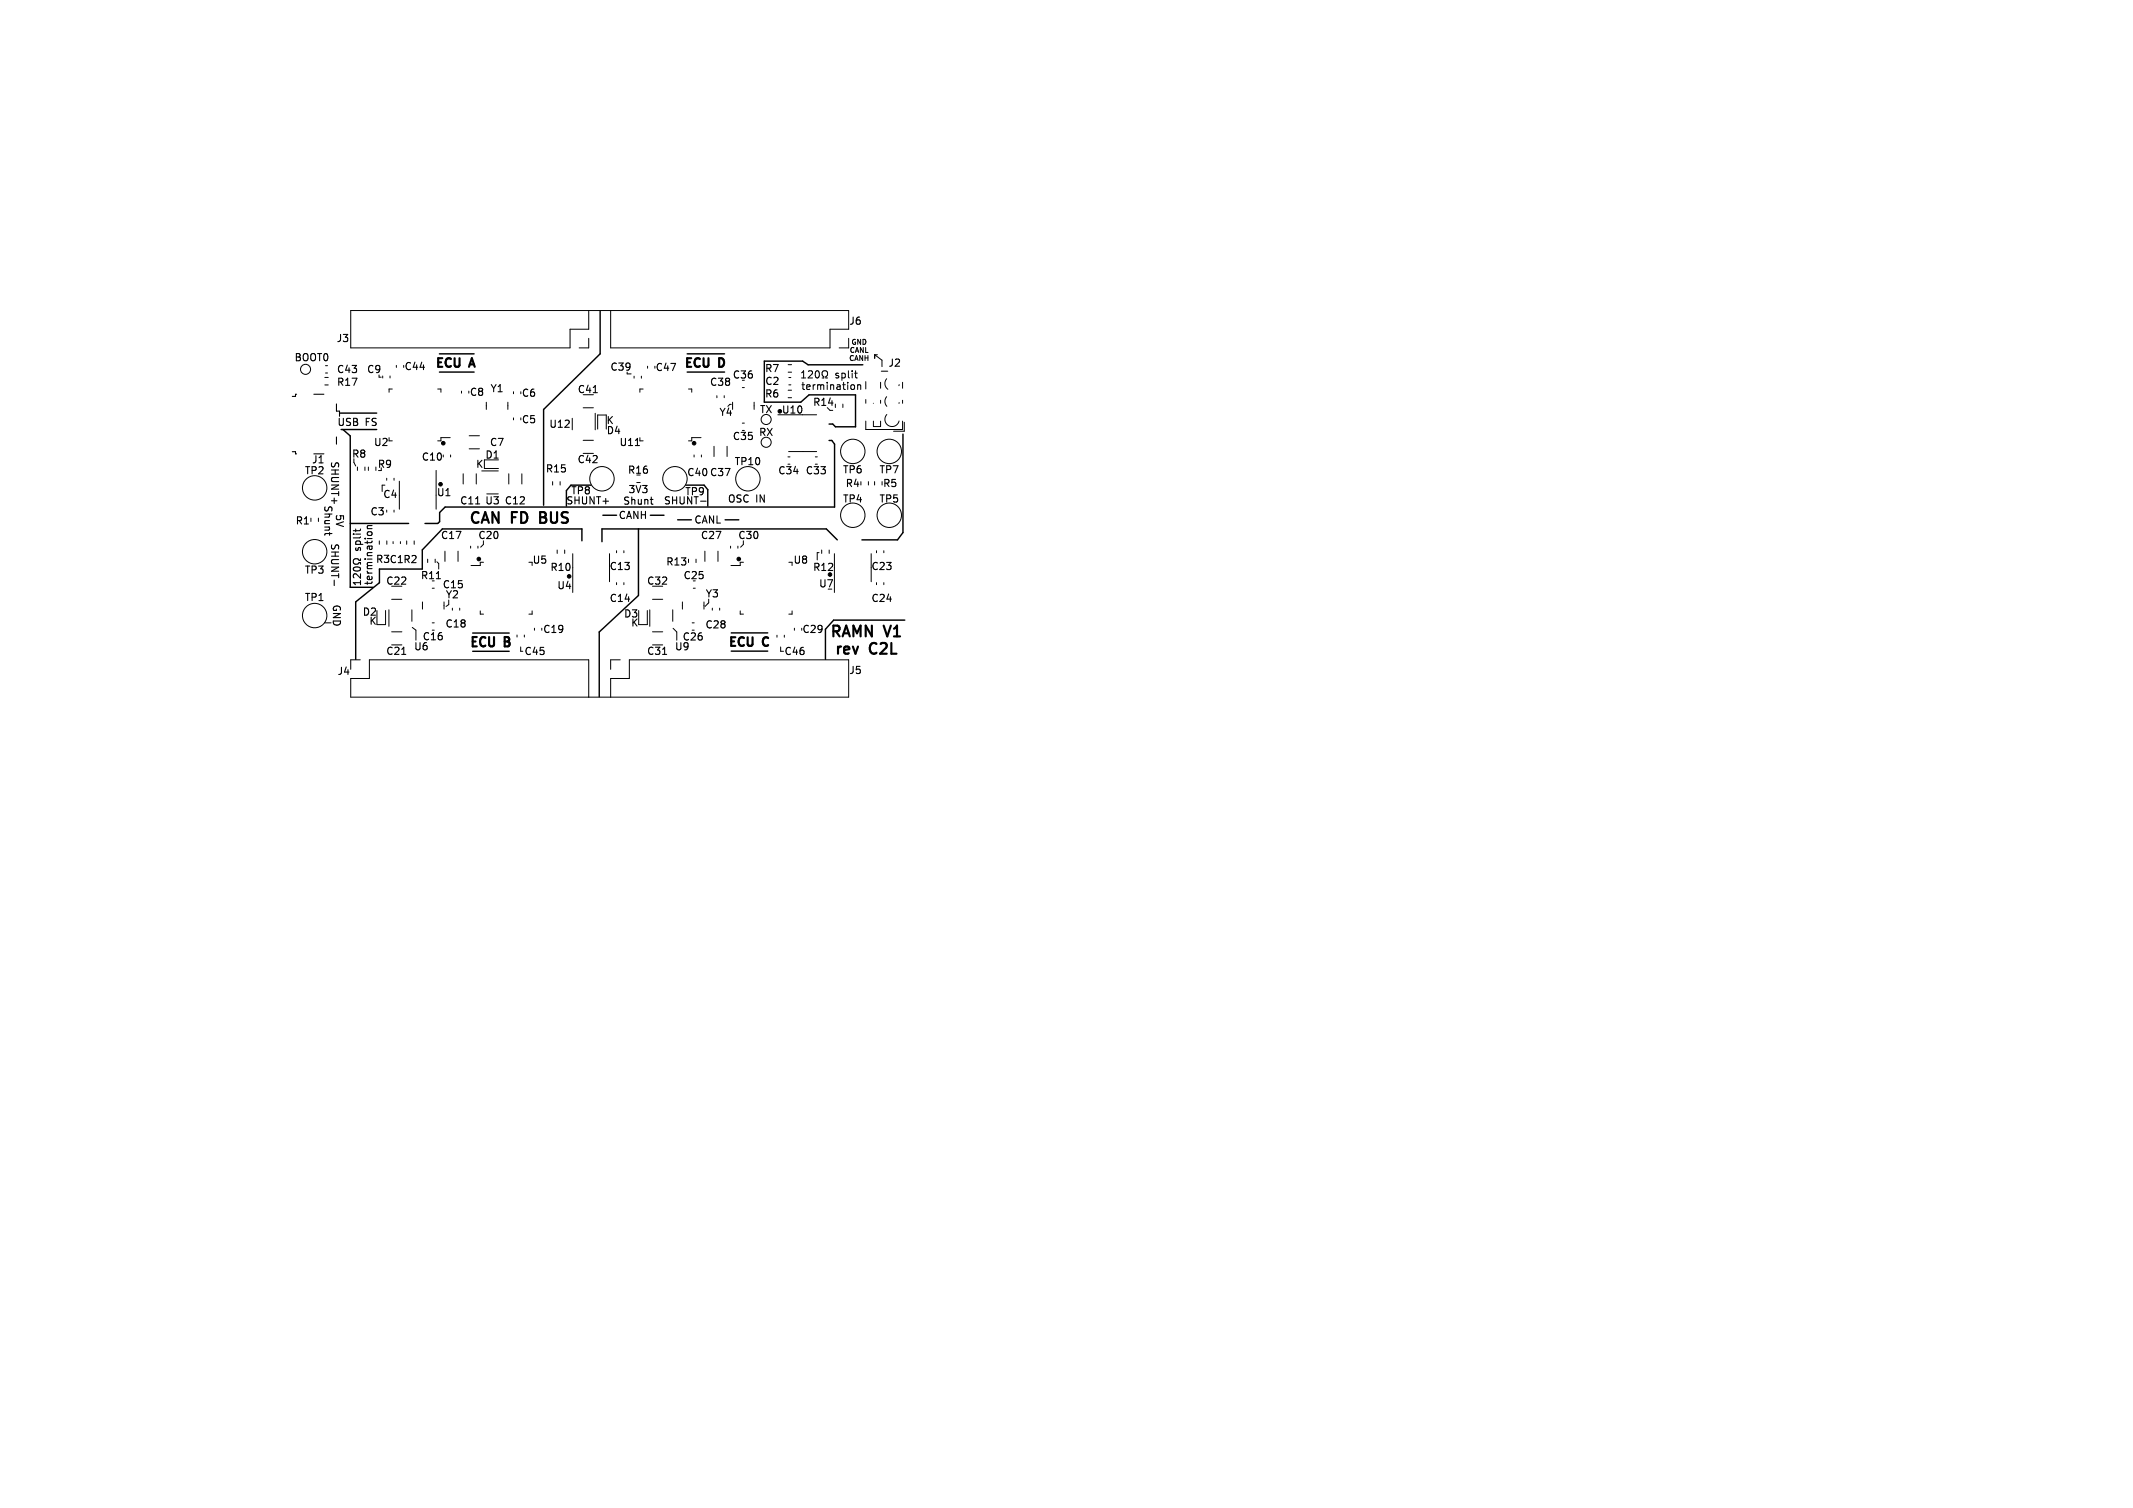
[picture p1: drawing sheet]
<svg xmlns="http://www.w3.org/2000/svg" width="297mm" height="210mm" viewBox="0 0 297 210" stroke-linecap="round" stroke-linejoin="round" font-family="sans-serif">
<defs><g id="words">
<g font-size="2.1">
<text x="65.1" y="73.3">CAN</text>
<text x="71.2" y="73.3">FD</text>
<text x="75.8" y="73.3">BUS</text>
<text x="115.4" y="89.1">RAMN</text>
<text x="123.2" y="89.1">V1</text>
<text x="116" y="91.6">rev</text>
<text x="121.1" y="91.6">C2L</text>
</g>
<g font-size="1.8">
<text x="65.2" y="90.5">ECU</text>
<text x="70.3" y="90.5">B</text>
</g>
<g font-size="1.7">
<text x="60.4" y="51.6">ECU</text>
<text x="65.5" y="51.6">A</text>
<text x="95.1" y="51.6">ECU</text>
<text x="100.2" y="51.6">D</text>
<text x="101.2" y="90.5">ECU</text>
<text x="106.3" y="90.5">C</text>
</g>
<g font-size="1.4">
<text x="46.8" y="47.8">J3</text>
<text x="118.1" y="45.4">J6</text>
<text x="40.9" y="50.5">BOOT0</text>
<text x="46.8" y="52.2">C43</text>
<text x="46.8" y="53.9">R17</text>
<text x="51" y="52.2">C9</text>
<text x="56.2" y="51.7">C44</text>
<text x="84.9" y="51.8">C39</text>
<text x="91.2" y="51.9">C47</text>
<text x="98.8" y="53.9">C38</text>
<text x="101.9" y="52.9">C36</text>
<text x="106.4" y="52">R7</text>
<text x="106.4" y="53.8">C2</text>
<text x="116.3" y="52.9">split</text>
<text x="123.6" y="51.3">J2</text>
<text x="46.9" y="59.5">USB</text>
<text x="50.9" y="59.5">FS</text>
<text x="65.3" y="55.3">C8</text>
<text x="68.2" y="54.8">Y1</text>
<text x="72.6" y="55.5">C6</text>
<text x="72.6" y="59.1">C5</text>
<text x="76.4" y="59.8">U12</text>
<text x="80.3" y="55">C41</text>
<text x="84.3" y="59.3">K</text>
<text x="100.1" y="58.1">Y4</text>
<text x="105.7" y="57.7">TX</text>
<text x="106.4" y="55.6">R6</text>
<text x="108.8" y="57.8">U10</text>
<text x="111.5" y="54.5">termination</text>
<text x="113.1" y="56.7">R14</text>
<text x="43.3" y="64.7">J1</text>
<text x="45.9" y="64.1" transform="rotate(90 45.9 64.1)">SHUNT+</text>
<text x="48.9" y="63.9">R8</text>
<text x="52" y="62.3">U2</text>
<text x="52.5" y="65.4">R9</text>
<text x="58.6" y="64.4">C10</text>
<text x="66.2" y="65.4">K</text>
<text x="67.5" y="64.1">D1</text>
<text x="68.1" y="62.3">C7</text>
<text x="80.3" y="64.7">C42</text>
<text x="84.4" y="60.7">D4</text>
<text x="86.2" y="62.3">U11</text>
<text x="101.9" y="61.5">C35</text>
<text x="102.2" y="65">TP10</text>
<text x="105.6" y="60.9">RX</text>
<text x="42.3" y="66.3">TP2</text>
<text x="45" y="70.3" transform="rotate(90 45 70.3)">Shunt</text>
<text x="46.6" y="71.5" transform="rotate(90 46.6 71.5)">5V</text>
<text x="51.5" y="72">C3</text>
<text x="53.3" y="69.6">C4</text>
<text x="60.7" y="69.3">U1</text>
<text x="64" y="70.4">C11 U3 C12</text>
<text x="75.9" y="66">R15</text>
<text x="78.7" y="70.4">SHUNT+</text>
<text x="79.4" y="69.1">TP8</text>
<text x="86.7" y="70.5">Shunt</text>
<text x="87.3" y="66.2">R16</text>
<text x="87.4" y="68.9">3V3</text>
<text x="92.3" y="70.4">SHUNT-</text>
<text x="95.3" y="69.2">TP9</text>
<text x="95.6" y="66.5">C40 C37</text>
<text x="101.2" y="70.2">OSC</text>
<text x="105.3" y="70.2">IN</text>
<text x="108.3" y="66.3">C34</text>
<text x="112.1" y="66.3">C33</text>
<text x="117.3" y="70.2">TP4</text>
<text x="117.3" y="66.1">TP6</text>
<text x="117.6" y="68">R4</text>
<text x="122.3" y="66.1">TP7</text>
<text x="122.3" y="70.2">TP5</text>
<text x="122.9" y="68">R5</text>
<text x="41.1" y="73.2">R1</text>
<text x="45.9" y="75.6" transform="rotate(90 45.9 75.6)">SHUNT-</text>
<text x="50.5" y="76.7" transform="rotate(-90 50.5 76.7)">split</text>
<text x="61.3" y="75.3">C17</text>
<text x="66.5" y="75.3">C20</text>
<text x="86" y="72.5">CANH</text>
<text x="96.6" y="73.1">CANL</text>
<text x="97.5" y="75.3">C27</text>
<text x="102.7" y="75.3">C30</text>
<text x="42.3" y="80.1">TP3</text>
<text x="42.3" y="83.9">TP1</text>
<text x="52.1" y="81.6" transform="rotate(-90 52.1 81.6)">termination</text>
<text x="52.2" y="78.6">R3C1R2</text>
<text x="53.7" y="81.6">C22</text>
<text x="58.5" y="80.9">R11</text>
<text x="61.5" y="82.1">C15</text>
<text x="62" y="83.5">Y2</text>
<text x="74.1" y="78.7">U5</text>
<text x="76.5" y="79.7">R10</text>
<text x="77.5" y="82.3">U4</text>
<text x="84.8" y="79.6">C13</text>
<text x="90" y="81.6">C32</text>
<text x="92.7" y="79">R13</text>
<text x="95.1" y="80.9">C25</text>
<text x="98.2" y="83.4">Y3</text>
<text x="110.4" y="78.7">U8</text>
<text x="113.1" y="79.7">R12</text>
<text x="113.9" y="82">U7</text>
<text x="121.2" y="79.6">C23</text>
<text x="46.1" y="84.1" transform="rotate(90 46.1 84.1)">GND</text>
<text x="50.4" y="85.9">D2</text>
<text x="51.3" y="87.2">K</text>
<text x="58.7" y="89.4">C16</text>
<text x="61.9" y="87.6">C18</text>
<text x="75.5" y="88.4">C19</text>
<text x="84.8" y="84">C14</text>
<text x="86.8" y="86.2">D3</text>
<text x="87.8" y="87.5">K</text>
<text x="94.9" y="89.4">C26</text>
<text x="98.1" y="87.7">C28</text>
<text x="111.6" y="88.4">C29</text>
<text x="121.2" y="84">C24</text>
<text x="46.9" y="94.2">J4</text>
<text x="53.7" y="91.4">C21</text>
<text x="57.5" y="90.8">U6</text>
<text x="72.9" y="91.4">C45</text>
<text x="90" y="91.4">C31</text>
<text x="93.9" y="90.8">U9</text>
<text x="109.1" y="91.4">C46</text>
<text x="118.1" y="94.1">J5</text>
</g>
<g font-size="1">
<text x="118.1" y="50.4">CANH</text>
<text x="118.2" y="49.3">CANL</text>
<text x="118.4" y="48.2">GND</text>
</g>
</g></defs>
<g fill="none" stroke="#000" stroke-width=".2">
<path d="M47.4 57.5h5.1M47.5 59.8h5M47.8 59.8l1 .9v21.1h3.1M61.2 49.3h4.8M61.2 51.8h4.8M83.6 43.3v6l-7.9 7.7v13.4M95.7 49.3h5.2M95.7 51.8h5.2M120.1 50.8h-7.6l-.7-.5h-5.4v5.7h5.1l1.1-1h6.5v4.4h-2.8l-.3-.3h-.6M48.8 72.9h8.1M81 75.3v-1.6h-19.4l-2.8 2.9v2.6h-6v2l-3.3 2.6v8M82.3 67.6h-2.8l-.6 .7v2.2"/>
<path d="M83.9 71.8h2M88.9 73.7v9.2l-5.5 5.1v9M90.6 71.8h1.9M94.4 72.4h1.9M95.5 67.6h2.5l.6 .6v2.3M101 72.4h1.9M115.4 61.3h.4l.4 .5v8.8h-54.2l-.8 .8v1.2l-.2 .3h-1.8M116.6 75.2l-1.5-1.5h-31.3v1.7M125.7 60.5v13.7l-.7 1h-5M65.8 88.2h5.1M65.8 90.7h5.1M101.8 88.1h5.1"/>
<path d="M101.8 90.7h5.1M126 86.4h-9.9l-1.2 1.2v4.2"/>
</g>
<g fill="none" stroke="#000" stroke-width=".14">
<path d="M45.2 53.6h.5M45.2 52.6h.5M45.3 51.9h.3M53.3 52.4v.2M54.3 52.4v.2M54.6 54.2h-.4v.4M55.2 50.9v.3M60.9 54.2h.5v.4M64.3 54.5v.3M67.7 56v1M70.7 56v1M71.5 54.6v.2"/>
<path d="M71.5 58.2v.3M79.7 58.3v1.6M81.2 56.8h1.4M82 43.2v2.6h-2.6v2.6h-30.6v-5.2h69.4v2.6h-2.6v2.6h-30.6v-5.2M82 47.1v1.3h-1.4M82.9 57.6v2.3M84.4 57.8h-1.2v2M87.3 52.1h.6M88.3 52.4v.3M89.3 52.4v.3M89.5 54.2h-.4v.4M90.2 51v.3"/>
<path d="M95.9 54.2h.4v.4M99.8 55.1v.3M100.8 55.1v.3M101.8 56.3h-.2l-.3 .3M102 56v1M103.4 54h.2M103.4 58.9h.2M103.4 59.9h.2M105 56v1M108.3 57.8h5.4M109.7 50.8h.5M109.7 51.8h.5"/>
<path d="M109.7 55.4h.5M109.7 54.3h.5M109.8 53.6h.3M109.8 52.6h.3M111.6 52.6h.6M111.6 51.9l.3-.3v1M112.6 51.7l.3-.1 .2 .3-.6 .7h.6M113.6 51.7l.2-.1a.53 .53 0 0 1 .3 .5 .53 .53 0 0 1-.3 .5l-.2-.1-.1-.2zM114.5 52.6h.2v-.2a.43 .43 0 0 1-.2-.5 .43 .43 0 0 1 .6-.2 .46 .46 0 0 1-.1 .7v.2h.2M116.3 56.3v.5M117.4 56.3v.5M118.2 47.1v1.3h-1.4"/>
<path d="M118.9 53.6l.1 .5-.1 .1h-.2M119 52h.4M119.2 52.6h.2M119.4 53.6v.6M119.4 53.7l.2-.1h.2v.6M120.6 58.6v1.2h5.1v-1.2M120.6 53.1v1.1M120.6 55.6v.6M121.6 58.6v.8h1v-.8M121.6 56.2h.1M121.8 49.4v.5M121.8 49.4h.4"/>
<path d="M121.8 49.4l1 .8v.9M122.6 53.2v.9M122.6 55.7v.5M122.7 51.7h.9M123.5 55.2a1 1 0 0 0 0 1.4M123.5 52.7a1 1 0 0 0 .1 1.5M123.5 57.7a1 1 0 0 0 .2 1.6 1 1 0 0 0 1.5-.7M125.2 56.1v.1M125.2 53.6v.1M125.7 53.2v.9M125.7 55.7v.5M125.9 58.8v1.3h-1.5"/>
<path d="M43.3 72.2v.4M44.3 72.2v.4M49.3 64.4l.2 .5M49.8 65v.5M50.8 65v.5M51.3 65v.5M52.8 75.3v.5M53.6 67.6h-.4v.9M53.8 66.6v.3M53.8 71v.3M53.9 75.3v.5M54.2 60.9v.5h.4"/>
<path d="M54.7 75.4v.3M54.9 66.6v.3M54.9 71v.3M55.6 67v3.9M55.8 75.4v.3M56.6 75.3v.5M57.7 75.3v.5M59.5 77.9v.4M60.6 77.9v.4M60.7 65.5v5.4M60.8 78.2l.3 .3v.7M61.7 63.4v.2"/>
<path d="M62 76.8v1.4M62.7 60.9h-1.3v.5h-.5M62.7 63.4v.2M63.8 76.8v1.4M64.5 66v1.4M65.3 60.7h1.5M65.3 62.5h1.5M65.5 76.1v.2M66.3 66v1.4M66.6 76.1v.2M67.1 65.6h2.3M67.3 75.3v.5l-.4 .4"/>
<path d="M67.3 78.3h-.4v.5h-1.3M67.4 65.2h2M67.8 68.8h1.6M70.8 66v1.4M72.7 66v1.4M73.6 78.3h.5M76.9 67.1v.4M77.6 76.6v.5M78 67.1v.4M78.6 76.6v.5M79.7 77.1v5.4M81.2 63.1h1.4"/>
<path d="M81.2 61.3h1.4M84.9 77.1v3.9M85.8 76.7v.3M86.9 76.7v.3M88.7 67.2h.4M89.1 60.9v.5h.4M95.9 77.9v.4M96.6 63.4v.2M96.9 77.9v.4M97.6 60.9h-1.3v.5h-.4M97.7 63.4v.2M98.1 76.8v1.4"/>
<path d="M99.4 62.2v1.4M100 76.8v1.4M101.2 62.2v1.4M101.7 76.1v.2M102.7 76.1v.2M103.5 75.3v.5l-.4 .4M103.5 78.3h-.4v.5h-1.3M109.7 64.6h.3M109.7 63.6h.3M109.8 62.9h3.9M109.8 78.3h.5M113.5 64.6h.3"/>
<path d="M113.5 63.6h.3M114 77h-.2v1M114.4 76.6v.5M115.5 76.6v.5M116.2 77.1v5.4M119.9 67.1v.4M120.9 67.1v.4M121.3 77.1v3.9M121.8 67.1v.4M122 76.7v.3M123.1 76.7v.3M45.2 86.7h.9"/>
<path d="M50.2 91.9h-1.4v1.3M52.5 85v2h1.2v-2M54.2 84.9v2.3M54.5 88h1.5M54.5 89.8h1.5M54.5 83.5h1.5M57.4 84.9v1.6M57.4 87.4l.5 .4v1.4M58.8 83.8v1M60.2 86.7h.3M60.2 87.8h.3M60.2 81.9h.3"/>
<path d="M61.8 83.8v1M62.5 83.6v.6l-.4 .3M63 84.7v.3M64 84.7v.3M66.9 85.1v.4h.4M72 88.4v.3M73 88.4v.3M74.1 85.1v.4h-.5M74.4 87.5v.3M82 97.1v-5.2h-30.6v2.6h-2.6v2.6h69.4v-5.2h-30.6v2.6h-2.6v2.6M85.8 81.1v.3M86.4 91.9h-1.4v1.3"/>
<path d="M86.9 81.1v.3M88.9 85v2h1.2v-2M90.5 84.9v2.3M90.9 88h1.4M90.9 89.8h1.4M90.9 83.5h1.4M93.7 84.9v1.6M93.7 87.5l.5 .5v1.2M95 83.8v1M96.4 86.7h.3M96.4 87.8h.3M96.5 81.9h.3"/>
<path d="M98 83.8v1M98.7 83.4v.5l-.5 .6M99.2 84.7v.3M100.2 84.7v.3M103.1 85.1v.4h.4M108.2 88.5v.2M109.2 88.5v.2M110.3 85.1v.4h-.5M110.6 87.5v.3M122 81.1v.3M123.1 81.1v.3"/>
<circle cx="42.5" cy="51.4" r=".7"/>
<circle cx="106.7" cy="58.4" r=".7"/>
<circle cx="43.8" cy="67.9" r="1.7"/>
<circle cx="43.8" cy="76.8" r="1.7"/>
<circle cx="83.8" cy="66.7" r="1.7"/>
<circle cx="94" cy="66.7" r="1.7"/>
<circle cx="104.1" cy="66.7" r="1.7"/>
<circle cx="106.7" cy="61.6" r=".7"/>
<circle cx="118.7" cy="71.8" r="1.7"/>
<circle cx="118.7" cy="62.9" r="1.7"/>
<circle cx="123.8" cy="62.9" r="1.7"/>
<circle cx="123.8" cy="71.8" r="1.7"/>
<circle cx="43.8" cy="85.7" r="1.7"/>
</g>
<g fill="#000" stroke="#000" stroke-width=".14">
<circle cx="108.6" cy="57.3" r=".25"/>
<circle cx="61.3" cy="67.4" r=".25"/>
<circle cx="61.7" cy="61.7" r=".25"/>
<circle cx="66.7" cy="77.9" r=".25"/>
<circle cx="96.6" cy="61.7" r=".25"/>
<circle cx="102.9" cy="77.9" r=".25"/>
<circle cx="79.2" cy="80.3" r=".25"/>
<circle cx="115.6" cy="80" r=".25"/>
</g>
<g fill="none" stroke="#000" stroke-width=".15">
<path d="M41.3 54.9h-.1v.3h-.5M43.7 54.9h1.4M46.9 56.3v1h.4v.7M82.6 54.7h.6M40.7 62.9h.5v.3h.1M43.7 63.2h1.4M45.3 74.4l-.1 .1M45.9 74.2v.3M46.9 60.9v1M49.2 79.1a.59 .59 0 0 1 1 .2 .57 .57 0 0 1-1-.1zM49.5 73.7v.3M50.2 73.7l-.1 .2"/>
<path d="M50.2 77.8v.2h-.2a.43 .43 0 0 0-.6-.2 .43 .43 0 0 0-.2 .6 .46 .46 0 0 0 .8-.1h.2v.3M50.2 79.9v.6l-.7-.6-.3 .2 .1 .4M51.1 73.6h.7M51.2 74.1h.5l.1 .3M51.8 73.2h-.6l-.1 .3 .1 .1M88.5 62h.5M90.5 69.6h.4M90.7 70.2h.2M97.6 69.8h.7M46.5 80.8v.7M50.2 80.9v.5M50.2 81.1h-1l.3 .3"/>
<path d="M55.9 91.1h.6M60.8 80.6h.5M92.3 91.1h.5"/>
</g>
<use href="#words"/>
</svg>
